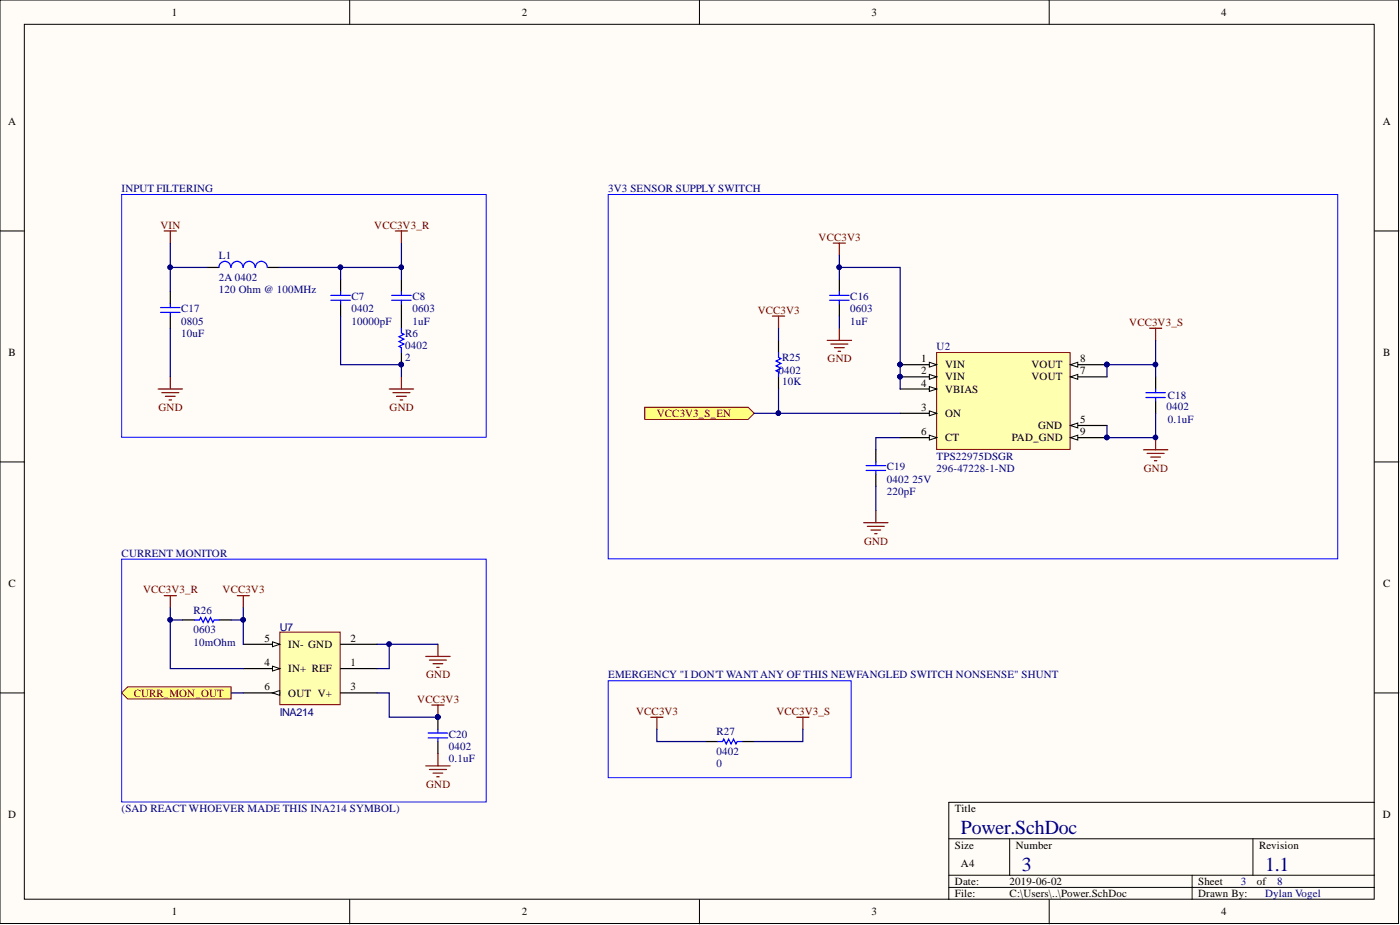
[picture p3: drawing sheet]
<svg xmlns="http://www.w3.org/2000/svg" width="292mm" height="193mm" viewBox="0 0 292 193" stroke-linecap="round" stroke-linejoin="round" font-family="sans-serif">
<defs><g id="words">
<g font-size="4.1" fill="#000080">
<text x="200.5" y="174.1">Power.SchDoc</text>
<text x="213.2" y="181.7">3</text>
<text x="264" y="181.7">1.1</text>
</g>
<g font-size="2.3">
<text x="35.9" y="3.3">1</text>
<text x="108.9" y="3.3">2</text>
<text x="181.8" y="3.3">3</text>
<text x="254.8" y="3.3">4</text>
<text x="1.7" y="26.1">A</text>
<text x="288.5" y="26.1">A</text>
<text x="1.8" y="74.3">B</text>
<text x="192.2" y="75.6">1</text>
<text x="197.2" y="76.8">VIN</text>
<text x="215.2" y="76.8">VOUT</text>
<text x="225.4" y="75.6">8</text>
<text x="288.6" y="74.3">B</text>
<text x="192.2" y="78.1">2</text>
<text x="192.2" y="80.6">4</text>
<text x="197.2" y="79.4">VIN</text>
<text x="197.2" y="81.9">VBIAS</text>
<text x="215.2" y="79.4">VOUT</text>
<text x="225.4" y="78.1">7</text>
<text x="192.2" y="85.7">3</text>
<text x="197.2" y="87">ON</text>
<text x="216.6" y="89.5">GND</text>
<text x="225.4" y="88.3">5</text>
<text x="192.2" y="90.8">6</text>
<text x="197.2" y="92.1">CT</text>
<text x="211.1" y="92.1">PAD_GND</text>
<text x="225.4" y="90.8">9</text>
<text x="1.8" y="122.5">C</text>
<text x="288.6" y="122.5">C</text>
<text x="55.2" y="133.9">5</text>
<text x="60.2" y="135.2">IN- GND</text>
<text x="73.1" y="133.9">2</text>
<text x="55.2" y="139">4</text>
<text x="60.2" y="140.2">IN+ REF</text>
<text x="73.1" y="139">1</text>
<text x="55.2" y="144">6</text>
<text x="60.2" y="145.3">OUT V+</text>
<text x="73.1" y="144">3</text>
<text x="1.7" y="170.7">D</text>
<text x="199.2" y="169.4">Title</text>
<text x="288.5" y="170.7">D</text>
<text x="199.2" y="177">Size</text>
<text x="211.9" y="177">Number</text>
<text x="262.7" y="177">Revision</text>
<text x="199.2" y="184.6">Date:</text>
<text x="200.5" y="180.8">A4</text>
<text x="210.7" y="184.6">2019-06-02</text>
<text x="250" y="184.6">Sheet</text>
<text x="262.3" y="184.6">of</text>
<text x="35.9" y="191">1</text>
<text x="108.9" y="191">2</text>
<text x="181.8" y="191">3</text>
<text x="199.2" y="187.2">File:</text>
<text x="210.7" y="187.2">C:\Users\..\Power.SchDoc</text>
<text x="250" y="187.2">Drawn By:</text>
<text x="254.8" y="191">4</text>
</g>
<g font-size="2.3" fill="#000080">
<text x="25.4" y="40.1">INPUT FILTERING</text>
<text x="126.9" y="40.1">3V3 SENSOR SUPPLY SWITCH</text>
<text x="45.7" y="54">L1</text>
<text x="45.7" y="58.6">2A 0402</text>
<text x="37.8" y="65.2">C17</text>
<text x="45.7" y="61.1">120 Ohm @ 100MHz</text>
<text x="73.3" y="62.6">C7</text>
<text x="73.3" y="65.2">0402</text>
<text x="86" y="62.6">C8</text>
<text x="86" y="65.2">0603</text>
<text x="177.4" y="62.6">C16</text>
<text x="177.4" y="65.2">0603</text>
<text x="37.8" y="70.2">10uF</text>
<text x="37.8" y="67.7">0805</text>
<text x="73.3" y="67.7">10000pF</text>
<text x="84.5" y="70.2">R6</text>
<text x="86" y="67.7">1uF</text>
<text x="177.4" y="67.7">1uF</text>
<text x="84.5" y="75.3">2</text>
<text x="84.5" y="72.8">0402</text>
<text x="163.2" y="75.3">R25</text>
<text x="195.4" y="73">U2</text>
<text x="162.4" y="78.1">0402</text>
<text x="163.2" y="80.4">10K</text>
<text x="243.6" y="83.2">C18</text>
<text x="243.4" y="85.5">0402</text>
<text x="243.6" y="88.3">0.1uF</text>
<text x="195.4" y="95.9">TPS22975DSGR</text>
<text x="185" y="98.1">C19</text>
<text x="185" y="100.7">0402</text>
<text x="190.4" y="100.7">25V</text>
<text x="195.4" y="98.4">296-47228-1-ND</text>
<text x="185" y="103.2">220pF</text>
<text x="25.4" y="116.1">CURRENT MONITOR</text>
<text x="40.4" y="128.1">R26</text>
<text x="58.4" y="131.6">U7</text>
<text x="40.4" y="134.7">10mOhm</text>
<text x="40.4" y="132.1">0603</text>
<text x="126.9" y="141.5">EMERGENCY &quot;I DON'T WANTANY OF THIS NEWFANGLED SWITCH NONSENSE&quot; SHUNT</text>
<text x="58.4" y="149.3">INA214</text>
<text x="93.7" y="153.9">C20</text>
<text x="149.5" y="153.4">R27</text>
<text x="93.7" y="159">0.1uF</text>
<text x="93.7" y="156.5">0402</text>
<text x="149.5" y="160">0</text>
<text x="149.5" y="157.5">0402</text>
<text x="25.4" y="169.4">(SAD REACT WHOEVER MADE THIS INA214 SYMBOL)</text>
<text x="258.9" y="184.6">3</text>
<text x="266.5" y="184.6">8</text>
<text x="264" y="187.2">Dylan Vogel</text>
</g>
<g font-size="2.3" fill="#800000">
<text x="33.5" y="47.7">VIN</text>
<text x="78.1" y="47.7">VCC3V3_R</text>
<text x="170.8" y="50.2">VCC3V3</text>
<text x="158.1" y="65.4">VCC3V3</text>
<text x="235.6" y="68">VCC3V3_S</text>
<text x="172.7" y="75.6">GND</text>
<text x="33.1" y="85.7">GND</text>
<text x="81.3" y="85.7">GND</text>
<text x="137.1" y="87">VCC3V3_S_EN</text>
<text x="238.7" y="98.4">GND</text>
<text x="180.3" y="113.6">GND</text>
<text x="29.9" y="123.8">VCC3V3_R</text>
<text x="46.4" y="123.8">VCC3V3</text>
<text x="88.9" y="141.5">GND</text>
<text x="27.9" y="145.3">CURR_MON_OUT</text>
<text x="87.1" y="146.6">VCC3V3</text>
<text x="132.7" y="149.1">VCC3V3</text>
<text x="162" y="149.1">VCC3V3_S</text>
<text x="88.9" y="164.3">GND</text>
</g>
</g></defs>
<g fill="#fffcf8" stroke="#000" stroke-width=".21">
<path d="M0 0h291.8v192.7h-291.8z"/>
<path d="M5.1 5.1h281.6v182.5h-281.6z"/>
</g>
<g fill="none" stroke="#000" stroke-width=".21">
<path d="M73 0v5.1M145.9 0v5.1M218.9 0v5.1M0 48.2h5.1M286.8 48.2h5.1M0 96.4h5.1M286.8 96.4h5.1M0 144.6h5.1M286.8 144.6h5.1M198 175h88.8M210.7 175v7.6M261.4 175v7.6"/>
<path d="M286.8 167.4h-88.8v20.3M73 187.7v5M145.9 187.7v5M198 182.6h88.8M198 185.1h88.8M218.9 187.7v5M248.7 182.6v5.1"/>
</g>
<g fill="none" stroke="#800000" stroke-width=".25">
<path d="M34.3 48.2h2.5M35.5 48.2v2.5M82.5 48.2h2.5M83.8 48.2v2.5M35.5 78.6v2.6M83.8 78.6v2.6M33 81.2h5.1M33.8 81.9h3.5M34.5 82.7h2M35.3 83.4h.5M81.2 81.2h5.1M82 81.9h3.5"/>
<path d="M82.7 82.7h2.1M83.5 83.4h.5"/>
</g>
<path d="M43.1 55.8h2.6M55.8 55.8h2.6M71.1 58.3v2.6M83.8 58.3v2.6M35.5 60.9v2.5M35.5 65.9v2.6M71.1 63.4v2.5M83.8 63.4v5.1M83.8 73.5v2.6" fill="none" stroke="#000" stroke-width=".25"/>
<g fill="none" stroke="#00f" stroke-width=".25">
<path d="M48.1 55.8a1.23 1.23 0 0 0-1.2-1.3 1.23 1.23 0 0 0-1.2 1.3M50.7 55.8a1.23 1.23 0 0 0-1.2-1.3 1.23 1.23 0 0 0-1.3 1.3M53.2 55.8a1.23 1.23 0 0 0-1.2-1.3 1.23 1.23 0 0 0-1.2 1.3M55.8 55.8a1.23 1.23 0 0 0-1.3-1.3 1.23 1.23 0 0 0-1.2 1.3M33.5 64.2h4.1M33.5 65.2h4.1M35.5 63.4v.8M35.5 65.2v.7M69 61.6h4.1M69 62.6h4.1M71.1 60.9v.7M71.1 62.6v.8"/>
<path d="M81.7 61.6h4.1M81.7 62.6h4.1M83.8 68.5v1l.5 .2-1.1 .5 1.1 .6-1.1 .5 1.1 .5-1.1 .5 .6 .2v1M83.8 60.9v.7M83.8 62.6v.8"/>
</g>
<circle cx="83.7" cy="76" r=".47" fill="#000080" stroke="#000080" stroke-width=".21"/>
<path d="M58.4 131.9h12.6v15.1h-12.6z" fill="#ffffb0" stroke="#800000" stroke-width=".21"/>
<path d="M50.8 139.5h7.6M71.1 139.5h7.6M71.1 134.4h7.6M71.1 144.6h7.6" fill="none" stroke="#000" stroke-width=".25"/>
<path d="M56.9 139l1.5 .5-1.5 .5z" fill="#fffcf8"/>
<path d="M56.9 139l1.5 .5-1.5 .5z" fill="none" stroke="#000" stroke-width=".21"/>
<path d="M50.8 134.4h7.6" fill="none" stroke="#000" stroke-width=".25"/>
<path d="M56.9 133.9l1.5 .5-1.5 .5z" fill="#fffcf8"/>
<path d="M56.9 133.9l1.5 .5-1.5 .5z" fill="none" stroke="#000" stroke-width=".21"/>
<path d="M50.8 144.6h7.6" fill="none" stroke="#000" stroke-width=".25"/>
<path d="M56.9 144.6l1.5-.6v1.1z" fill="#fffcf8"/>
<path d="M56.9 144.6l1.5-.6v1.1z" fill="none" stroke="#000" stroke-width=".21"/>
<path d="M38.1 129.3h2.5M45.7 129.3h2.5M91.4 149.6v2.6M91.4 154.7v2.5" fill="none" stroke="#000" stroke-width=".25"/>
<circle cx="91.3" cy="149.6" r=".47" fill="#000080" stroke="#000080" stroke-width=".21"/>
<path d="M40.6 129.3h1l.3-.5 .5 1 .5-1 .5 1 .5-1 .5 1 .3-.5h1M89.3 152.9h4.1M89.3 153.9h4.1M91.4 152.2v.7M91.4 153.9v.8" fill="none" stroke="#00f" stroke-width=".25"/>
<path d="M34.3 124.3h2.5M35.5 124.3v2.5" fill="none" stroke="#800000" stroke-width=".25"/>
<path d="M25.4 144.6l1.2-1.3h21.6v2.5h-21.6z" fill-rule="evenodd" fill="#ffff80" stroke="#800000" stroke-width=".21"/>
<g fill="none" stroke="#800000" stroke-width=".25">
<path d="M239.8 68.5h2.6M241.1 68.5v2.5M49.5 124.3h2.5M50.8 124.3v2.5M88.8 136.9h5.1M89.6 137.7h3.5M90.4 138.5h2M91.1 139.2h.5M91.4 134.4v2.5M88.8 159.8h5.1M90.1 147.1h2.5M91.4 147.1v2.5"/>
<path d="M91.4 157.2v2.6M89.6 160.5h3.5M90.4 161.3h2M91.1 162.1h.5"/>
</g>
<circle cx="91.3" cy="149.6" r=".47" fill="#000080" stroke="#000080" stroke-width=".21"/>
<path d="M25.4 40.6h76v50.6h-76zM25.4 116.7h76v50.6h-76z" fill="none" stroke="#00f" stroke-width=".21"/>
<path d="M134.5 85h21.6l1.3 1.2-1.3 1.3h-21.6z" fill-rule="evenodd" fill="#ffff80" stroke="#800000" stroke-width=".21"/>
<path d="M195.4 73.5h27.9v20.3h-27.9z" fill="#ffffb0" stroke="#800000" stroke-width=".21"/>
<path d="M187.8 76.1h7.6" fill="none" stroke="#000" stroke-width=".25"/>
<path d="M193.9 75.6l1.5 .5-1.5 .5z" fill="#fffcf8"/>
<path d="M193.9 75.6l1.5 .5-1.5 .5z" fill="none" stroke="#000" stroke-width=".21"/>
<circle cx="187.8" cy="76" r=".47" fill="#000080" stroke="#000080" stroke-width=".21"/>
<path d="M187.8 78.6h7.6" fill="none" stroke="#000" stroke-width=".25"/>
<path d="M193.9 78.1l1.5 .5-1.5 .5z" fill="#fffcf8"/>
<path d="M193.9 78.1l1.5 .5-1.5 .5z" fill="none" stroke="#000" stroke-width=".21"/>
<circle cx="187.8" cy="78.6" r=".47" fill="#000080" stroke="#000080" stroke-width=".21"/>
<path d="M187.8 86.2h7.6" fill="none" stroke="#000" stroke-width=".25"/>
<path d="M193.9 85.7l1.5 .5-1.5 .5z" fill="#fffcf8"/>
<path d="M193.9 85.7l1.5 .5-1.5 .5z" fill="none" stroke="#000" stroke-width=".21"/>
<path d="M187.8 81.2h7.6" fill="none" stroke="#000" stroke-width=".25"/>
<path d="M193.9 80.6l1.5 .6-1.5 .5z" fill="#fffcf8"/>
<path d="M193.9 80.6l1.5 .6-1.5 .5z" fill="none" stroke="#000" stroke-width=".21"/>
<path d="M223.3 88.8h7.7" fill="none" stroke="#000" stroke-width=".25"/>
<path d="M223.3 88.8l1.6-.5v1z" fill="#fffcf8"/>
<path d="M223.3 88.8l1.6-.5v1z" fill="none" stroke="#000" stroke-width=".21"/>
<path d="M187.8 91.3h7.6" fill="none" stroke="#000" stroke-width=".25"/>
<path d="M193.9 90.8l1.5 .5-1.5 .5z" fill="#fffcf8"/>
<path d="M193.9 90.8l1.5 .5-1.5 .5z" fill="none" stroke="#000" stroke-width=".21"/>
<path d="M223.3 78.6h7.7" fill="none" stroke="#000" stroke-width=".25"/>
<path d="M223.3 78.6l1.6-.5v1z" fill="#fffcf8"/>
<path d="M223.3 78.6l1.6-.5v1z" fill="none" stroke="#000" stroke-width=".21"/>
<path d="M223.3 76.1h7.7" fill="none" stroke="#000" stroke-width=".25"/>
<path d="M223.3 76.1l1.6-.5v1z" fill="#fffcf8"/>
<path d="M223.3 76.1l1.6-.5v1z" fill="none" stroke="#000" stroke-width=".21"/>
<circle cx="230.9" cy="76" r=".47" fill="#000080" stroke="#000080" stroke-width=".21"/>
<path d="M223.3 91.3h7.7" fill="none" stroke="#000" stroke-width=".25"/>
<path d="M223.3 91.3l1.6-.5v1z" fill="#fffcf8"/>
<path d="M223.3 91.3l1.6-.5v1z" fill="none" stroke="#000" stroke-width=".21"/>
<g fill="#000080" stroke="#000080" stroke-width=".21">
<circle cx="230.9" cy="91.3" r=".47"/>
<circle cx="187.8" cy="76" r=".47"/>
<circle cx="187.8" cy="78.6" r=".47"/>
<circle cx="230.9" cy="76" r=".47"/>
<circle cx="241.1" cy="91.3" r=".47"/>
<circle cx="35.5" cy="55.8" r=".47"/>
<circle cx="71" cy="55.8" r=".47"/>
<circle cx="83.7" cy="55.8" r=".47"/>
<circle cx="83.7" cy="76" r=".47"/>
<circle cx="81.2" cy="134.4" r=".47"/>
<circle cx="91.3" cy="149.6" r=".47"/>
<circle cx="35.5" cy="129.3" r=".47"/>
<circle cx="50.7" cy="129.3" r=".47"/>
<circle cx="175.1" cy="55.8" r=".47"/>
<circle cx="241.1" cy="76" r=".47"/>
<circle cx="162.4" cy="86.2" r=".47"/>
</g>
<path d="M175.1 58.3v2.6M162.4 71v2.5M162.4 78.6v2.6M175.1 63.4v2.5M241.1 78.6v2.6M182.7 93.8v2.6M182.7 98.9v2.5M241.1 83.7v2.5M147.2 154.7h2.5M154.8 154.7h2.6" fill="none" stroke="#000" stroke-width=".25"/>
<g fill="none" stroke="#00f" stroke-width=".25">
<path d="M162.4 73.5v1.1l.5 .2-1 .5 1 .5-1 .5 1 .5-1 .5 .5 .3v1M173.1 61.6h4.1M173.1 62.6h4.1M175.1 60.9v.7M175.1 62.6v.8M180.7 97.1h4.1M180.7 98.1h4.1M182.7 96.4v.7M182.7 98.1v.8M239.1 81.9h4M239.1 82.9h4M241.1 81.2v.7"/>
<path d="M241.1 82.9v.8M149.7 154.7h1.1l.2-.5 .5 1 .5-1 .5 1 .5-1 .6 1 .2-.5h1"/>
</g>
<g fill="none" stroke="#800000" stroke-width=".25">
<path d="M173.9 50.7h2.5M175.1 50.7v2.6M161.2 65.9h2.5M162.4 65.9v2.6M172.6 71h5.1M173.3 71.8h3.6M174.1 72.5h2M174.9 73.3h.5M175.1 68.5v2.5M238.6 93.8h5M239.3 94.6h3.6M240.1 95.4h2"/>
<path d="M240.9 96.1h.5M241.1 91.3v2.5M180.2 109h5.1M181 109.8h3.5M181.7 110.6h2.1M182.5 111.3h.5M182.7 106.5v2.5M135.8 149.6h2.5M137.1 149.6v2.6M166.2 149.6h2.6M167.5 149.6v2.6"/>
</g>
<path d="M126.9 40.6h152.2v76h-152.2zM126.9 142h50.7v20.2h-50.7z" fill="none" stroke="#00f" stroke-width=".21"/>
<g fill="none" stroke="#000080" stroke-width=".25">
<path d="M35.5 50.7v5.1M43.1 55.8h-7.6v5.1M58.4 55.8h12.7v2.5M71.1 55.8h12.7v2.5M83.8 50.7v5.1M175.1 53.3v2.5h12.7v25.4M175.1 55.8v2.5M35.5 68.5v10.1M71.1 65.9v10.2h12.7v2.5M162.4 68.5v2.5M175.1 65.9v2.6M241.1 71v5.1h-10.1v2.5"/>
<path d="M241.1 76.1v2.5M157.4 86.2h30.4M162.4 81.2v5M187.8 91.3h-5.1v2.5M241.1 86.2v5.1h-10.1v-2.5M182.7 101.4v5.1M35.5 126.8v12.7h15.3M35.5 129.3h2.6M48.2 129.3h2.6M50.8 126.8v7.6M78.7 134.4h2.5v5.1h-2.5M81.2 134.4h10.2"/>
<path d="M48.2 144.6h2.6M78.7 144.6h2.5v5h10.2M137.1 152.2v2.5h10.1M167.5 152.2v2.5h-10.1"/>
</g>
<use href="#words"/>
</svg>
